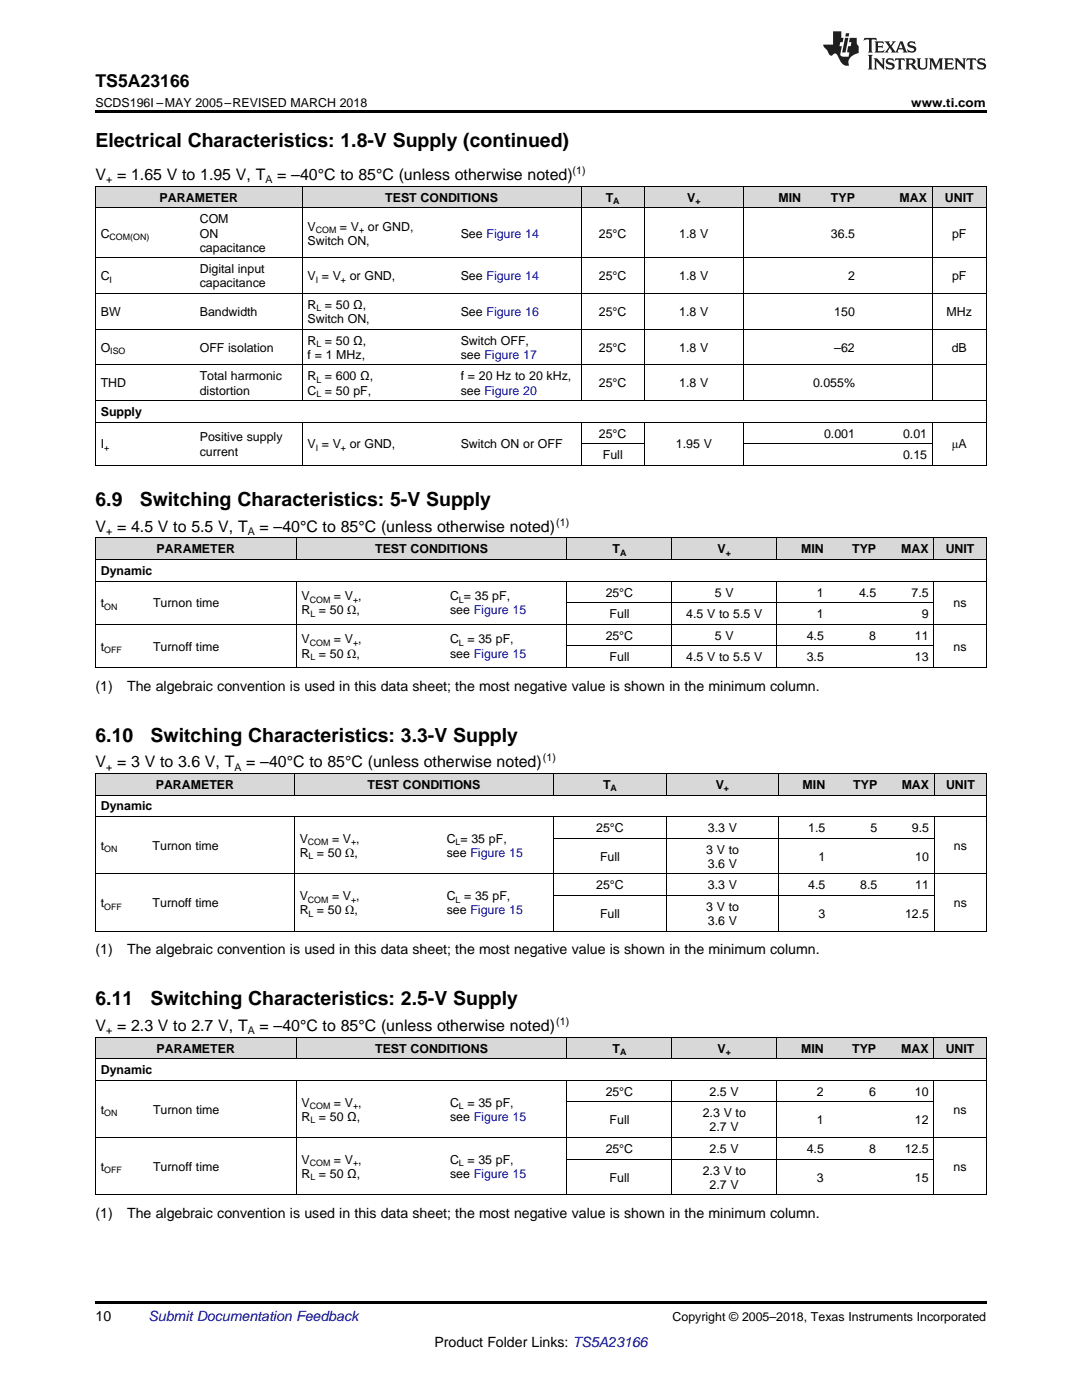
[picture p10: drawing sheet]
<svg xmlns="http://www.w3.org/2000/svg" width="216mm" height="279mm" viewBox="0 0 216 279" stroke-linecap="round" stroke-linejoin="round" font-family="sans-serif">
<defs><g id="words">
<g font-size="3.9">
<text x="19" y="29.3">Electrical Characteristics: 1.8-V Supply (continued)</text>
<text x="19" y="101">6.9</text>
<text x="27.9" y="101">Switching Characteristics: 5-V Supply</text>
<text x="19" y="148">6.10</text>
<text x="30.1" y="148">Switching Characteristics: 3.3-V Supply</text>
<text x="19" y="200.6">6.11</text>
<text x="30.1" y="200.6">Switching Characteristics: 2.5-V Supply</text>
</g>
<text font-size="3.5" x="19" y="17.3">TS5A23166</text>
<g font-size="3.2">
<text x="19" y="36">V = 1.65 V to 1.95 V, T</text>
<text x="55.3" y="36">= –40°C to 85°C (unless otherwise noted)</text>
<text x="19" y="106.2">V = 4.5 V to 5.5 V, T</text>
<text x="51.8" y="106.2">= –40°C to 85°C (unless otherwise noted)</text>
<text x="19" y="153.1">V = 3 V to 3.6 V, T</text>
<text x="49.1" y="153.1">= –40°C to 85°C (unless otherwise noted)</text>
<text x="19" y="205.8">V = 2.3 V to 2.7 V, T</text>
<text x="51.8" y="205.8">= –40°C to 85°C (unless otherwise noted)</text>
</g>
<g font-size="2.8">
<text x="19" y="137.8">(1)</text>
<text x="25.4" y="137.8">The algebraic convention is used in this data sheet; the most negative value is shown in the minimum column.</text>
<text x="19" y="190.5">(1)</text>
<text x="25.4" y="190.5">The algebraic convention is used in this data sheet; the most negative value is shown in the minimum column.</text>
<text x="19" y="243.1">(1)</text>
<text x="25.4" y="243.1">The algebraic convention is used in this data sheet; the most negative value is shown in the minimum column.</text>
<text x="19" y="263.6">10</text>
<text x="86.7" y="268.9">Product Folder Links: TS5A23166</text>
</g>
<text font-size="2.8" fill="#0000c8" x="29.6" y="263.6">Submit Documentation Feedback</text>
<g font-size="2.5">
<text x="19" y="21.4">SCDS196I –MAY 2005–REVISED MARCH 2018</text>
<text x="181.8" y="21.4">www.ti.com</text>
<text x="31.9" y="40.3">PARAMETER</text>
<text x="76.9" y="40.3">TEST CONDITIONS</text>
<text x="120.9" y="40.3">T</text>
<text x="137.1" y="40.3">V</text>
<text x="155.3" y="40.3">MIN</text>
<text x="165.8" y="40.3">TYP</text>
<text x="179.5" y="40.3">MAX</text>
<text x="188.6" y="40.3">UNIT</text>
<text x="20.1" y="47.4">C</text>
<text x="39.9" y="44.6">COM</text>
<text x="39.9" y="47.4">ON</text>
<text x="61.4" y="46">V</text>
<text x="67.8" y="46">= V</text>
<text x="73.4" y="46">or GND,</text>
<text x="91.9" y="47.4">See Figure 14</text>
<text x="119.5" y="47.4">25°C</text>
<text x="135.5" y="47.4">1.8 V</text>
<text x="165.8" y="47.4">36.5</text>
<text x="190" y="47.4">pF</text>
<text x="39.9" y="50.2">capacitance</text>
<text x="61.4" y="48.8">Switch ON,</text>
<text x="20.1" y="56">C</text>
<text x="39.9" y="54.5">Digital input</text>
<text x="39.9" y="57.4">capacitance</text>
<text x="61.4" y="56">V = V</text>
<text x="69.8" y="56">or GND,</text>
<text x="91.9" y="56">See Figure 14</text>
<text x="119.5" y="56">25°C</text>
<text x="135.5" y="56">1.8 V</text>
<text x="169.2" y="56">2</text>
<text x="190" y="56">pF</text>
<text x="20.1" y="63.1">BW</text>
<text x="39.9" y="63.1">Bandwidth</text>
<text x="61.4" y="61.7">R = 50 Ω,</text>
<text x="61.4" y="64.5">Switch ON,</text>
<text x="91.9" y="63.1">See Figure 16</text>
<text x="119.5" y="63.1">25°C</text>
<text x="135.5" y="63.1">1.8 V</text>
<text x="166.5" y="63.1">150</text>
<text x="188.9" y="63.1">MHz</text>
<text x="20.1" y="70.2">O</text>
<text x="39.9" y="70.2">OFF isolation</text>
<text x="61.4" y="68.8">R = 50 Ω,</text>
<text x="61.4" y="71.6">f = 1 MHz,</text>
<text x="91.9" y="68.8">Switch OFF,</text>
<text x="91.9" y="71.6">see Figure 17</text>
<text x="119.5" y="70.2">25°C</text>
<text x="135.5" y="70.2">1.8 V</text>
<text x="166.5" y="70.2">–62</text>
<text x="189.9" y="70.2">dB</text>
<text x="20.1" y="77.3">THD</text>
<text x="39.9" y="75.9">Total harmonic</text>
<text x="61.4" y="75.9">R = 600 Ω,</text>
<text x="91.9" y="75.9">f = 20 Hz to 20 kHz,</text>
<text x="119.5" y="77.3">25°C</text>
<text x="135.5" y="77.3">1.8 V</text>
<text x="162.2" y="77.3">0.055%</text>
<text x="20.1" y="83">Supply</text>
<text x="39.9" y="78.7">distortion</text>
<text x="61.4" y="78.7">C = 50 pF,</text>
<text x="91.9" y="78.7">see Figure 20</text>
<text x="20.1" y="89.5">I</text>
<text x="39.9" y="88.1">Positive supply</text>
<text x="61.4" y="89.5">V = V</text>
<text x="69.8" y="89.5">or GND,</text>
<text x="91.9" y="89.5">Switch ON or OFF</text>
<text x="119.5" y="87.3">25°C</text>
<text x="134.9" y="89.5">1.95 V</text>
<text x="164.4" y="87.3">0.001</text>
<text x="180.2" y="87.3">0.01</text>
<text x="189.9" y="89.5">μA</text>
<text x="39.9" y="90.9">current</text>
<text x="120.3" y="91.7">Full</text>
<text x="180.2" y="91.7">0.15</text>
<text x="31.3" y="110.5">PARAMETER</text>
<text x="74.9" y="110.5">TEST CONDITIONS</text>
<text x="122.2" y="110.5">T</text>
<text x="143.2" y="110.5">V</text>
<text x="159.9" y="110.5">MIN</text>
<text x="170" y="110.5">TYP</text>
<text x="179.8" y="110.5">MAX</text>
<text x="188.7" y="110.5">UNIT</text>
<text x="20.1" y="114.8">Dynamic</text>
<text x="60.2" y="119.8">V</text>
<text x="66.6" y="119.8">= V ,</text>
<text x="89.8" y="119.8">C = 35 pF,</text>
<text x="120.9" y="119.1">25°C</text>
<text x="142.7" y="119.1">5 V</text>
<text x="163" y="119.1">1</text>
<text x="171.4" y="119.1">4.5</text>
<text x="181.9" y="119.1">7.5</text>
<text x="20.1" y="121.2">t</text>
<text x="30.6" y="121.2">Turnon time</text>
<text x="60.2" y="122.6">R = 50 Ω,</text>
<text x="89.8" y="122.6">see Figure 15</text>
<text x="121.6" y="123.4">Full</text>
<text x="136.9" y="123.4">4.5 V to 5.5 V</text>
<text x="163" y="123.4">1</text>
<text x="183.9" y="123.4">9</text>
<text x="190.3" y="121.2">ns</text>
<text x="20.1" y="129.8">t</text>
<text x="30.6" y="129.8">Turnoff time</text>
<text x="60.2" y="128.4">V</text>
<text x="60.2" y="131.2">R = 50 Ω,</text>
<text x="66.6" y="128.4">= V ,</text>
<text x="89.8" y="128.4">C = 35 pF,</text>
<text x="89.8" y="131.2">see Figure 15</text>
<text x="120.9" y="127.7">25°C</text>
<text x="121.6" y="132">Full</text>
<text x="136.9" y="132">4.5 V to 5.5 V</text>
<text x="142.7" y="127.7">5 V</text>
<text x="161" y="127.7">4.5</text>
<text x="161" y="132">3.5</text>
<text x="173.5" y="127.7">8</text>
<text x="182.6" y="127.7">11</text>
<text x="182.6" y="132">13</text>
<text x="190.3" y="129.8">ns</text>
<text x="20.1" y="161.7">Dynamic</text>
<text x="31.1" y="157.4">PARAMETER</text>
<text x="73.3" y="157.4">TEST CONDITIONS</text>
<text x="120.3" y="157.4">T</text>
<text x="142.8" y="157.4">V</text>
<text x="160.2" y="157.4">MIN</text>
<text x="170.3" y="157.4">TYP</text>
<text x="179.9" y="157.4">MAX</text>
<text x="188.8" y="157.4">UNIT</text>
<text x="119" y="166.1">25°C</text>
<text x="141.3" y="166.1">3.3 V</text>
<text x="161.3" y="166.1">1.5</text>
<text x="173.7" y="166.1">5</text>
<text x="182" y="166.1">9.5</text>
<text x="20.1" y="169.6">t</text>
<text x="30.4" y="169.6">Turnon time</text>
<text x="59.8" y="168.2">V</text>
<text x="59.8" y="171">R = 50 Ω,</text>
<text x="66.3" y="168.2">= V ,</text>
<text x="89.1" y="168.2">C = 35 pF,</text>
<text x="89.1" y="171">see Figure 15</text>
<text x="119.7" y="171.8">Full</text>
<text x="140.9" y="170.4">3 V to</text>
<text x="141.3" y="173.2">3.6 V</text>
<text x="163.3" y="171.8">1</text>
<text x="182.6" y="171.8">10</text>
<text x="190.3" y="169.6">ns</text>
<text x="59.8" y="179.6">V</text>
<text x="66.3" y="179.6">= V ,</text>
<text x="89.1" y="179.6">C = 35 pF,</text>
<text x="119" y="177.5">25°C</text>
<text x="141.3" y="177.5">3.3 V</text>
<text x="161.3" y="177.5">4.5</text>
<text x="171.6" y="177.5">8.5</text>
<text x="182.6" y="177.5">11</text>
<text x="20.1" y="181">t</text>
<text x="30.4" y="181">Turnoff time</text>
<text x="59.8" y="182.5">R = 50 Ω,</text>
<text x="89.1" y="182.5">see Figure 15</text>
<text x="119.7" y="183.2">Full</text>
<text x="140.9" y="181.8">3 V to</text>
<text x="141.3" y="184.6">3.6 V</text>
<text x="163.3" y="183.2">3</text>
<text x="180.6" y="183.2">12.5</text>
<text x="190.3" y="181">ns</text>
<text x="20.1" y="214.4">Dynamic</text>
<text x="31.3" y="210.1">PARAMETER</text>
<text x="74.9" y="210.1">TEST CONDITIONS</text>
<text x="122.2" y="210.1">T</text>
<text x="143.2" y="210.1">V</text>
<text x="159.9" y="210.1">MIN</text>
<text x="170" y="210.1">TYP</text>
<text x="179.8" y="210.1">MAX</text>
<text x="188.7" y="210.1">UNIT</text>
<text x="60.2" y="220.8">V</text>
<text x="66.6" y="220.8">= V ,</text>
<text x="89.8" y="220.8">C = 35 pF,</text>
<text x="120.9" y="218.7">25°C</text>
<text x="141.6" y="218.7">2.5 V</text>
<text x="163" y="218.7">2</text>
<text x="173.5" y="218.7">6</text>
<text x="182.6" y="218.7">10</text>
<text x="20.1" y="222.2">t</text>
<text x="30.6" y="222.2">Turnon time</text>
<text x="60.2" y="223.7">R = 50 Ω,</text>
<text x="89.8" y="223.7">see Figure 15</text>
<text x="121.6" y="224.4">Full</text>
<text x="140.2" y="223">2.3 V to</text>
<text x="141.6" y="225.8">2.7 V</text>
<text x="163" y="224.4">1</text>
<text x="182.6" y="224.4">12</text>
<text x="190.3" y="222.2">ns</text>
<text x="20.1" y="233.7">t</text>
<text x="30.6" y="233.7">Turnoff time</text>
<text x="60.2" y="232.3">V</text>
<text x="66.6" y="232.3">= V ,</text>
<text x="89.8" y="232.3">C = 35 pF,</text>
<text x="120.9" y="230.1">25°C</text>
<text x="141.6" y="230.1">2.5 V</text>
<text x="161" y="230.1">4.5</text>
<text x="173.5" y="230.1">8</text>
<text x="180.5" y="230.1">12.5</text>
<text x="190.3" y="233.7">ns</text>
<text x="60.2" y="235.1">R = 50 Ω,</text>
<text x="89.8" y="235.1">see Figure 15</text>
<text x="121.6" y="235.8">Full</text>
<text x="140.2" y="234.4">2.3 V to</text>
<text x="141.6" y="237.2">2.7 V</text>
<text x="163" y="235.8">3</text>
<text x="182.6" y="235.8">15</text>
<text x="134.2" y="263.6">Copyright © 2005–2018, Texas Instruments Incorporated</text>
</g>
<g font-size="2.1">
<text x="114.3" y="34.7">(1)</text>
<text x="21.2" y="36.6">+</text>
<text x="53" y="36.6">A</text>
<text x="21.2" y="106.8">+</text>
<text x="49.4" y="106.8">A</text>
<text x="111" y="104.9">(1)</text>
<text x="21.2" y="153.8">+</text>
<text x="46.8" y="153.8">A</text>
<text x="108.3" y="151.9">(1)</text>
<text x="21.2" y="206.4">+</text>
<text x="49.4" y="206.4">A</text>
<text x="111" y="204.5">(1)</text>
</g>
<g font-size="1.8">
<text x="122.4" y="40.8">A</text>
<text x="138.7" y="40.8">+</text>
<text x="21.9" y="47.9">COM(ON)</text>
<text x="63" y="46.5">COM</text>
<text x="71.6" y="46.5">+</text>
<text x="21.9" y="56.4">I</text>
<text x="63" y="56.4">I</text>
<text x="68" y="56.4">+</text>
<text x="63.1" y="62.2">L</text>
<text x="22" y="70.7">ISO</text>
<text x="63.1" y="69.3">L</text>
<text x="63.1" y="76.4">L</text>
<text x="63.1" y="79.2">L</text>
<text x="20.8" y="90">+</text>
<text x="63" y="90">I</text>
<text x="68" y="90">+</text>
<text x="123.7" y="110.9">A</text>
<text x="144.8" y="110.9">+</text>
<text x="20.8" y="121.7">ON</text>
<text x="61.8" y="120.3">COM</text>
<text x="61.9" y="123.1">L</text>
<text x="70.4" y="120.3">+</text>
<text x="91.6" y="120.3">L</text>
<text x="20.8" y="130.3">OFF</text>
<text x="61.8" y="128.9">COM</text>
<text x="61.9" y="131.7">L</text>
<text x="70.4" y="128.9">+</text>
<text x="91.6" y="128.9">L</text>
<text x="121.8" y="157.9">A</text>
<text x="144.5" y="157.9">+</text>
<text x="20.8" y="170.1">ON</text>
<text x="61.4" y="168.7">COM</text>
<text x="61.6" y="171.5">L</text>
<text x="70.1" y="168.7">+</text>
<text x="90.9" y="168.7">L</text>
<text x="20.8" y="181.5">OFF</text>
<text x="61.4" y="180.1">COM</text>
<text x="61.6" y="183">L</text>
<text x="70.1" y="180.1">+</text>
<text x="90.9" y="180.1">L</text>
<text x="123.7" y="210.6">A</text>
<text x="144.8" y="210.6">+</text>
<text x="61.8" y="221.3">COM</text>
<text x="70.4" y="221.3">+</text>
<text x="91.6" y="221.3">L</text>
<text x="20.8" y="222.7">ON</text>
<text x="61.9" y="224.2">L</text>
<text x="61.8" y="232.8">COM</text>
<text x="70.4" y="232.8">+</text>
<text x="91.6" y="232.8">L</text>
<text x="20.8" y="234.2">OFF</text>
<text x="61.9" y="235.6">L</text>
</g>
</g></defs>
<g fill="#d8d8d8">
<path d="M19 207h10.5v4.3h-10.5z"/>
<path d="M29.5 207h29.6v4.3h-29.6z"/>
<path d="M59.1 207h29.7v4.3h-29.7z"/>
<path d="M88.8 207h24.4v4.3h-24.4z"/>
<path d="M113.2 207h20.9v4.3h-20.9z"/>
<path d="M134.1 207h20.9v4.3h-20.9z"/>
<path d="M155 207h10.5v4.3h-10.5z"/>
<path d="M165.5 207h10.4v4.3h-10.4z"/>
<path d="M175.9 207h10.5v4.3h-10.5z"/>
<path d="M186.4 207h10.4v4.3h-10.4z"/>
<path d="M19 154.4h10.4v4.3h-10.4z"/>
<path d="M29.4 154.4h29.3v4.3h-29.3z"/>
<path d="M58.7 154.4h29.4v4.3h-29.4z"/>
<path d="M88.1 154.4h22.4v4.3h-22.4z"/>
<path d="M110.5 154.4h22.5v4.3h-22.5z"/>
<path d="M133 154.4h22.4v4.3h-22.4z"/>
<path d="M155.4 154.4h10.4v4.3h-10.4z"/>
<path d="M165.8 154.4h10.3v4.3h-10.3z"/>
<path d="M176.1 154.4h10.4v4.3h-10.4z"/>
<path d="M186.5 154.4h10.3v4.3h-10.3z"/>
<path d="M19 107.4h10.5v4.3h-10.5z"/>
<path d="M29.5 107.4h29.6v4.3h-29.6z"/>
<path d="M59.1 107.4h29.7v4.3h-29.7z"/>
<path d="M88.8 107.4h24.4v4.3h-24.4z"/>
<path d="M113.2 107.4h20.9v4.3h-20.9z"/>
<path d="M134.1 107.4h20.9v4.3h-20.9z"/>
<path d="M155 107.4h10.5v4.3h-10.5z"/>
<path d="M165.5 107.4h10.4v4.3h-10.4z"/>
<path d="M175.9 107.4h10.5v4.3h-10.5z"/>
<path d="M186.4 107.4h10.4v4.3h-10.4z"/>
<path d="M19 37.3h19.8v4.3h-19.8z"/>
<path d="M38.8 37.3h21.5v4.3h-21.5z"/>
<path d="M60.3 37.3h30.6v4.3h-30.6z"/>
<path d="M90.9 37.3h25.1v4.3h-25.1z"/>
<path d="M116 37.3h12.6v4.3h-12.6z"/>
<path d="M128.6 37.3h19.7v4.3h-19.7z"/>
<path d="M148.3 37.3h12.6v4.3h-12.6z"/>
<path d="M160.9 37.3h10.8v4.3h-10.8z"/>
<path d="M171.7 37.3h14.4v4.3h-14.4z"/>
<path d="M186.1 37.3h10.7v4.3h-10.7z"/>
</g>
<g fill="#000">
<path d="M19 22h177.8v.5h-177.8zM19 92.9h.2zM115.9 92.9h.1zM128.5 92.9h.1zM148.2 92.9h.1zM160.8 92.9h.1zM171.6 92.9h.1zM185.9 92.9h.2zM196.7 92.9h.1zM19 133.2h.2zM59 133.2h.1zM88.7 133.2h.1z"/>
<path d="M113.1 133.2h.1zM134 133.2h.1zM154.9 133.2h.1zM165.3 133.2h.2zM175.8 133.2h.1zM186.3 133.2h.1zM196.7 133.2h.1zM19 259.7h177.8v.5h-177.8z"/>
</g>
<g fill="none" stroke="#000" stroke-width=".2">
<path d="M19 37.2h177.8M19.1 37.2v55.7M60.3 37.2v42.8M116 37.2v42.8M128.5 37.2v42.8M148.3 37.2v42.8M186 37.2v42.8M196.8 37.2v55.7M19 58.6h177.8M19 51.5h177.8M19 41.5h177.8M19 80h177.8"/>
<path d="M19 72.8h177.8M19 65.7h177.8M19 92.9h177.8M19 84.3h177.8M60.3 84.3v8.6M116 84.3v8.6M116 88.6h12.6M128.5 84.3v8.6M148.3 84.3v8.6M148.3 88.6h37.8M186 84.3v8.6M19 116h177.8"/>
<path d="M19 111.7h177.8M19 107.4h177.8M19.1 107.4v25.8M59.1 107.4v4.3M59.1 116v17.2M113.1 107.4v4.3M113.1 116v17.2M134 107.4v4.3M134 116v17.2M155 107.4v4.3M155 116v17.2M186.3 107.4v4.3"/>
<path d="M186.3 116v17.2M196.8 107.4v25.8M19 133.2h177.8M19 124.6h177.8M113.2 128.9h73.2M113.2 120.3h73.2M19 158.7h177.8M19 154.4h177.8M19.1 154.4v31.5M58.7 154.4v4.3M110.5 154.4v4.3M132.9 154.4v4.3"/>
<path d="M155.3 154.4v4.3M186.4 154.4v4.3M196.8 154.4v31.5M19 174.4h177.8M19 163h177.8M58.7 163v22.9M110.5 163v22.9M110.5 178.7h75.9M110.5 167.3h75.9M132.9 163v22.9M155.3 163v22.9M186.4 163v22.9"/>
<path d="M19 185.8h177.8M19 215.6h177.8M19 211.3h177.8M19 207h177.8M19.1 207v31.5M59.1 207v4.3M59.1 215.7v22.8M113.1 207v4.3M113.1 215.7v22.8M113.2 219.9h73.2M134 207v4.3M134 215.7v22.8"/>
<path d="M155 207v4.3M155 215.7v22.8M186.3 207v4.3M186.3 215.7v22.8M196.8 207v31.5M19 238.5h177.8M19 227h177.8M113.2 231.3h73.2"/>
</g>
<g fill="#231f20">
<path d="M172.5 7.6l-.1 .5 .4-.2h.6v.1v2.1l-.2 .4h.9l-.2-.4v-2.1l.1-.1h.5l.5 .2-.2-.5zM174.5 8.3l.2 .3v1.5l-.2 .4h1.8l.2-.6a1.04 1.04 0 0 1-1.3 .2v-.7h.6l.3 .2v-.6l-.3 .2h-.6v-.6l.8-.1 .4 .3-.2-.5zM176.5 8.3l.9 1.1-.9 1.1h.8l-.2-.2 .4-.7 .5 .7-.2 .2h1.5l-.2-.2 .2-.4h.9l.1 .4-.2 .2h1l-.3-.3-.7-1.9h-.5l-.9 2-.8-1 .9-1h-.8l.1 .3-.4 .5-.3-.6 .1-.2zM179.7 8.6l.4 1h-.7zM181.3 8.4a.63 .63 0 0 0-.2 .7 .63 .63 0 0 0 .6 .4l.6 .2 .1 .2a.75 .75 0 0 1-.7 .4 .75 .75 0 0 1-.6-.5l.1 .7 .1-.1a1.11 1.11 0 0 0 1.5-.6 1.13 1.13 0 0 0-1.2-.8l-.1-.4a1.04 1.04 0 0 1 1.2 .2l-.2-.5-.2 .1-.4-.2zM173.2 10.9l.2 .4v2.2l-.2 .4h1l-.3-.4v-2.2l.3-.4zM174.3 11.6l.3 .4v1.5l-.3 .4h.8l-.2-.4v-1.3l1.5 1.7v-1.9l.2-.4h-.7l.2 .4v.9l-1.1-1.3zM177 11.8a.62 .62 0 0 0-.2 .7 .62 .62 0 0 0 .6 .4l.6 .1 .1 .3a.76 .76 0 0 1-.7 .3 .76 .76 0 0 1-.7-.4l.2 .7 .1-.1a1.11 1.11 0 0 0 1.5-.6 1.13 1.13 0 0 0-1.2-.8l-.1-.4a1.04 1.04 0 0 1 1.2 .2l-.2-.6-.2 .1-.5-.1zM178.7 11.6l-.2 .6a.61 .61 0 0 1 .8-.3v1.6l-.2 .4h.9l-.2-.4v-1.6a.63 .63 0 0 1 .7 .3l-.1-.6zM180.6 11.6l.3 .4v1.5l-.3 .4h1l-.2-.2-.1-.8 .6 .2a.76 .76 0 0 0 1.2 .7l-1-1a.58 .58 0 0 0 .6-.5 .58 .58 0 0 0-.5-.6zM181.4 11.9h.1a.45 .45 0 0 1 .5 .1 .45 .45 0 0 1 .1 .5l-.8 .2zM182.9 11.6l.2 .2a2.17 2.17 0 0 0 .3 1.9 .99 .99 0 0 0 1.6-.6v-1.1l.2-.4h-.7l.2 .2a1.92 1.92 0 0 1-.2 1.8 .6 .6 0 0 1-.9-.5v-1.1l.2-.4zM185.4 11.6l.2 .4v1.5l-.2 .4h.7l-.2-.4v-1.4l.8 1.8 .8-1.8v1.4l-.2 .4h.9l-.2-.4v-1.5l.2-.4h-.8l-.6 1.5-.6-1.5zM188.4 11.6l.2 .4v1.5l-.2 .4h1.8l.1-.6a1.04 1.04 0 0 1-1.2 .1v-.6h.5l.4 .2v-.6l-.4 .2h-.5v-.7h.8l.3 .3-.1-.6zM190.5 11.6l.2 .4v1.5l-.2 .4h.7l-.2-.4v-1.3l1.5 1.7v-1.9l.2-.4h-.7l.2 .4v.9l-1.1-1.3zM192.9 11.6l-.1 .6a.61 .61 0 0 1 .7-.3l.1 1.6-.3 .4h1l-.3-.4 .1-1.6a.63 .63 0 0 1 .7 .3l-.1-.6zM195.2 11.8a.62 .62 0 0 0-.2 .7 .62 .62 0 0 0 .6 .4l.6 .1 .1 .3a.76 .76 0 0 1-.7 .3 .76 .76 0 0 1-.6-.4l.1 .7 .1-.1a1.11 1.11 0 0 0 1.6-.6 1.13 1.13 0 0 0-1.3-.8l-.1-.4a1.04 1.04 0 0 1 1.2 .2l-.1-.6-.2 .1-.5-.1z"/>
<path d="M166.2 6.3v2.6h-1.9v.4l.8 .9a.91 .91 0 0 0 1 .8 .56 .56 0 0 1 .5-.3 .56 .56 0 0 1 .5 .3l.4 .8a1.53 1.53 0 0 0 1.9 1.2 1.54 1.54 0 0 1 1-2.1l.9-.3v-1.4a1.52 1.52 0 0 1-.4-1.6h-1.3l-.2 .8h.5l-.2 .8h-.5l-.1 1v.2l.4 .1-.2 .8a1.93 1.93 0 0 1-1.6-.3l.3-1.8h-.5l.2-.8h.4l.2-.8h-.4v-1.3zM168.6 7.6l-.6 2.9h.7l.6-2.9zM168.8 6.6l-.1 .7h.6l.2-.7z"/>
</g>
<use href="#words"/>
</svg>
